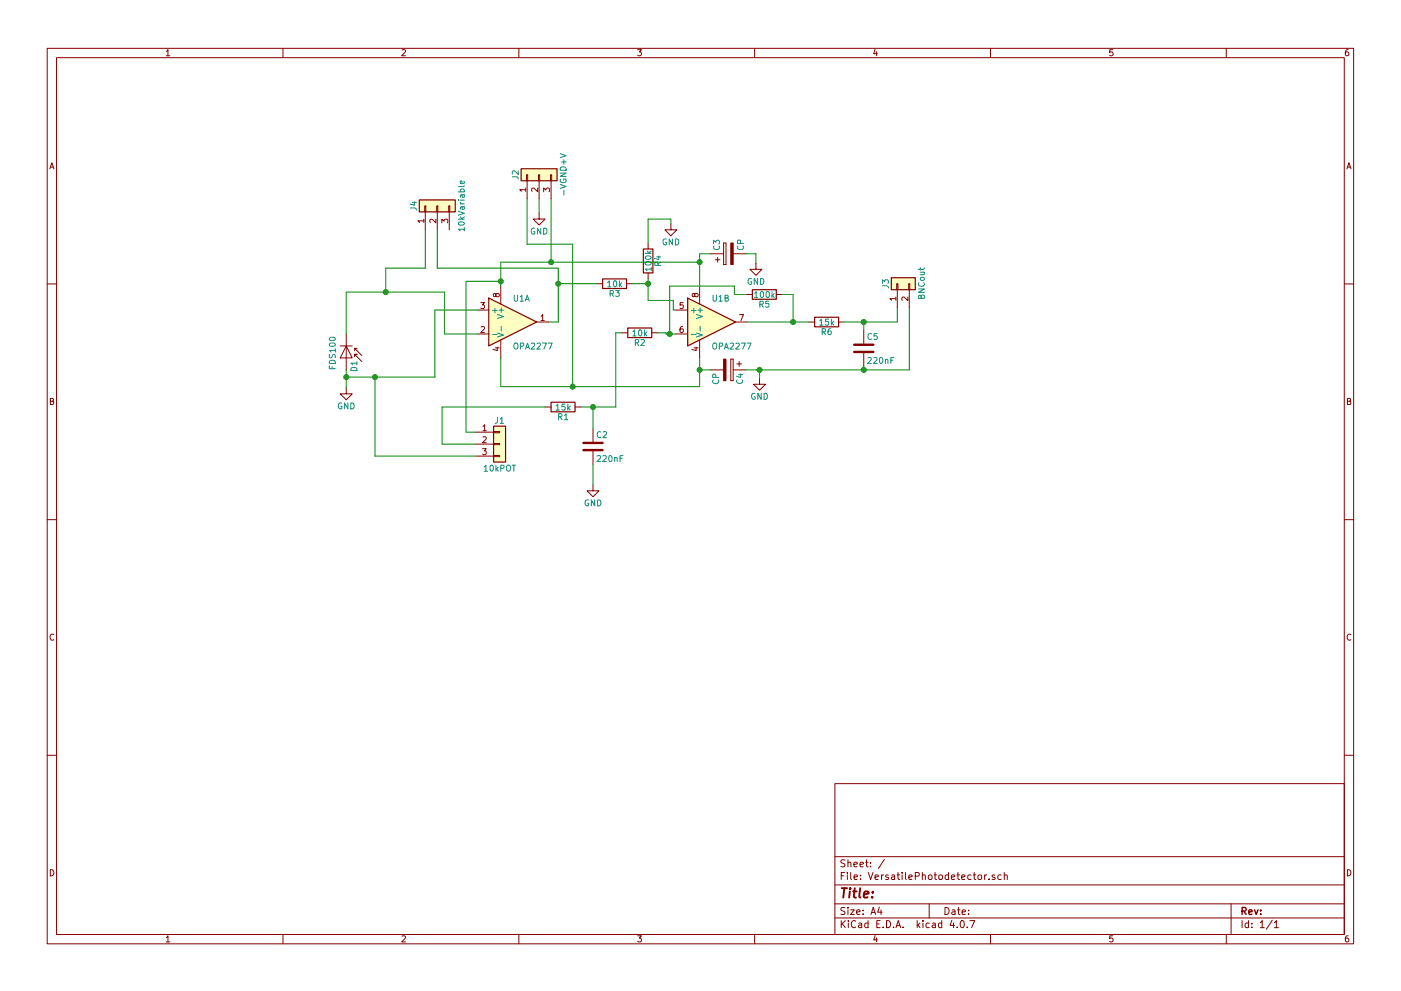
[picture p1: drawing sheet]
<svg xmlns="http://www.w3.org/2000/svg" width="297mm" height="210mm" viewBox="0 0 297 210" stroke-linecap="round" stroke-linejoin="round" font-family="sans-serif">
<g fill="none" stroke="#840000" stroke-width=".21">
<path d="M10 10.3h277v189.9h-277zM12 12.2h273v186.1h-273zM35.3 10.9l.3-.4v1.3M35.3 11.8h.7M60 10.3v1.9M85.2 10.6l.5-.1 .3 .4-.8 .9h.8M110 10.3v1.9M135.2 10.5h.8l-.4 .5 .3 .1 .1 .2-.1 .4-.2 .1-.5-.1M160 10.3v1.9M185.5 10.5l-.3 .9h.8M185.9 11v.8M210 10.3v1.9"/>
<path d="M235.9 10.5h-.6v.6h.6l.1 .5-.3 .2-.4-.1M260 10.3v1.9M285.9 10.5l-.4 .1-.2 .2-.1 .8 .3 .2 .4-.1 .1-.4-.1-.2-.4-.1-.3 .3M10.6 35.8l.4-1.3 .4 1.3M10.7 35.5h.6M111.5 39.9v.7M111.6 37.1h.3v1.2h-.3zM111.8 38.3v3.9M114 39.9v.8l-.9-.8-.4 .2 .1 .5M114.2 37.1h.2v1.2h-.2zM114.3 38.3v3.9M116.7 37.1h.3v1.2h-.3z"/>
<path d="M116.8 38.3v3.9M285.6 35.8l.4-1.3 .4 1.3M285.7 35.5h.6M89.9 46.9h-1.3l.4 .3M89.9 46.5v.7M90 43.7h.3v1.3h-.3zM90.2 45v3.8M92.4 46.5v.8l-.9-.8-.4 .2 .1 .5M92.6 43.7h.2v1.3h-.2zM92.7 45v3.8M93.7 47.3v-.8l.5 .4 .1-.3h.5l.1 .1-.1 .6M95.1 43.7h.3v1.3h-.3z"/>
<path d="M95.2 45v3.8M111.5 40.3h-1.3l.3 .3M114.3 45.2v1.3h1.3l-1.3 1.2-1.3-1.2h1.3M115.3 40.7v-.8l.4 .4 .1-.4h.6l.1 .2-.1 .6M137.4 51.6v1.2M137.4 57.9v1.3M142.2 47.5v1.3h1.3l-1.3 1.2-1.2-1.2h1.2M150.6 53.8h2.8M151.6 55.1h1.1M152.1 54.6v1M153.4 56.1h.5zM153.4 51.6v4.5z"/>
<path d="M153.4 51.6h.5zM153.9 51.6v4.5zM155.4 53.8h2.8M160.3 55.9v1.2h1.2l-1.2 1.3-1.3-1.3h1.3M10 60.2h2M72.1 73.4h2.6M73.4 73.4l1.3 2.5h-2.6zM73.4 70.9v7.6M75.2 75.7v-.5h.5h-.5l1.5 1.5M75.2 73.9v.5M75.7 73.9h-.5l1.5 1.5M101.1 70.9h2.5"/>
<path d="M101.1 65.8h2.5M101.9 64.2h.8l-.4 .5 .4 .1v.5l-.2 .2-.6-.2M102 69.4l.5-.1 .2 .3-.8 1h.8M105 73.8h.9M105.1 62.5l.3-.3 .3 .1 .2 .2-.1 .4-.4 .1-.2-.1-.2-.6h-.3l-.1 .6 .3 .1 .2-.3M105.4 73.6v.8l-.9-.3M106.2 60.7v3.8M106.2 72.1v3.8M113.8 68.3h2.5M114.7 67.1l.4-.4v1.3M114.7 68h.7M126.5 60.2h1.3"/>
<path d="M131.8 70.6h1.3M132.8 60.2h1.3M138.2 70.6h1.2M143.3 70.9h2.5M143.3 65.8h2.5M144.8 69.3h-.4l-.2 .3v.7l.2 .3 .4-.2v-.6h-.4l-.2 .2M144.8 64.2h-.6v.6h.6v.5l-.1 .2-.5-.2M147.2 73.8h.8M147.3 62.5l.2-.3 .4 .1 .1 .2v.4l-.5 .1-.2-.1-.1-.6h-.3l-.1 .6 .3 .1 .2-.3M147.6 73.6v.8l-.9-.3M148.3 60.7v3.8M148.3 72.1v3.8"/>
<path d="M150.6 78.5h2.8M154.9 76.2h.5zM154.9 76.2v4.6zM155.4 76.2v4.6zM155.4 78.5h2.8M156 68.3h2.5M156.2 77.2h1M156.7 76.7v1M156.8 66.7h.8l-.5 1.3M158.2 62.5h1.3M164.6 62.5h1.3M171.4 68.3h1.3"/>
<path d="M177.8 68.3h1.3M183.1 70.1v2.8M183.1 74.9v2.8M189.9 63.4h-1.2l.3 .3M189.9 63v.7M190.1 60.2h.3v1.3h-.3zM190.2 61.5v3.8M192.5 63v.8l-.9-.8-.4 .2 .1 .5M192.7 60.2h.2v1.3h-.2zM192.8 61.5v3.8M285 60.2h2M10.7 85.1h.5l.1-.5-.6-.1v1.3h.5l.2-.4-.3-.3"/>
<path d="M73.4 82.3v1.3h1.3l-1.3 1.2-1.3-1.2h1.3M100.8 91.7h3.8M100.8 94.2h3.8M100.8 96.8h3.8M102.3 95.2h.8l-.4 .5 .3 .1v.5l-.1 .2-.6-.2M102.4 90.5l.3-.4v1.3M102.4 92.8l.5-.1 .2 .3-.8 .9h.8M102.4 91.4h.7M104.6 96.6h1.3v.3h-1.3zM104.6 94.1h1.3v.3h-1.3zM104.6 91.6h1.3v.2h-1.3zM115.6 86.4h1.2"/>
<path d="M121.9 86.4h1.3M125.7 90.9v2.8M125.7 95.8v2.7M154.9 80.8h.5zM161 80.3v1.2h1.3l-1.3 1.3-1.2-1.3h1.2M285.7 85.1h.5l.1-.5-.6-.1v1.3h.5l.2-.4-.3-.3M10 110.3h2M125.7 102.9v1.2h1.3l-1.3 1.3-1.2-1.3h1.2M285 110.3h2M11.4 134.6a.58 .58 0 0 0-.8 .6 .58 .58 0 0 0 .8 .5M286.4 134.6a.58 .58 0 0 0-.8 .6 .58 .58 0 0 0 .8 .5M10 160.2h2"/>
<path d="M177 166.3h108v32h-108zM285 160.2h2M10.7 184.5a.65 .65 0 0 1 .7 .7 .65 .65 0 0 1-.7 .6zM35.3 198.9l.3-.4v1.3M35.3 199.8h.7M60 198.3v1.9M85.2 198.6l.5-.1 .3 .4-.8 .9h.8M110 198.3v1.9M135.2 198.5h.8l-.4 .5 .3 .1 .1 .2-.1 .4-.2 .1-.5-.1M160 198.3v1.9M177 194.8h108M177 191.8h108"/>
<path d="M177 187.8h108M177 181.8h108M178.4 195.3v1.5M178.4 185.8h.5M178.6 196l.6 .8M179.1 185.1h-.7v1.5M179.1 192.6l-.5-.1-.3 .3 .1 .3 .7 .4v.4l-.2 .1-.6-.1M179.1 182.5l-.5-.1-.3 .3 .1 .3 .7 .4v.4l-.2 .1-.6-.1M179.2 195.3l-.8 .9M179.7 185.1v.2M179.7 185.6v1M179.8 192.5v.2"/>
<path d="M179.8 183.1l.2-.2 .4 .1v.9M179.8 182.4v1.5M179.8 193v1M179.9 195.3v.2M179.9 195.8v1M180.3 193h.8l-.8 1h.8M180.4 185.1v1.3l.2 .2M181.1 183.4l.7-.1-.1-.3-.4-.1-.2 .2v.7h.6M181.1 186.1l.7-.1-.1-.3-.4-.1-.2 .2 .1 .7h.5M181.4 195.5a.71 .71 0 0 0-1 .5 .71 .71 0 0 0 .8 .8l.2-.1M181.6 193.5l.7-.1v-.3l-.4-.1-.3 .2 .1 .7h.6M182.1 195.9h.6v.9"/>
<path d="M182.3 183.4l.8-.1-.1-.3-.4-.1-.3 .2 .1 .7h.6M182.4 186.5v.1M182.4 185.7v.1M182.7 196.2l-.7 .3 .2 .3 .5-.1M183 193.9v.1M183 193.1v.1M183.5 182.9h.6M183.7 182.4v1.3l.4 .2M184 195.9l-.4-.1-.3 .3 .1 .6 .2 .1 .4-.1M184 195.3v1.5M184.1 185.1l.5 1.5 .5-1.5M184.6 183.8v.1"/>
<path d="M184.6 183v.1M184.7 194l.4-1.5 .5 1.5M184.8 193.6h.7M185.5 186.1l.7-.1v-.3l-.4-.1-.3 .2 .1 .7h.6M185.5 198.5l-.3 .9h.8M185.9 199v.8M185.9 196h.5M186.4 192.5l-.3 1h.9M186.6 195.3h-.7v1.5h.7M186.8 193v1M186.9 185.6v1M187.2 196.7v.1"/>
<path d="M187.3 185.6l-.4 .3M187.5 182.3l-1.3 2M188 195.3a.76 .76 0 0 1 .8 .8 .76 .76 0 0 1-.8 .7zM188.3 185.7l-.3-.1-.2 .2v.2l.5 .2v.3h-.5M189.1 185.7h.5l.1 .9M189.5 196.7v.1M189.7 186l-.7 .3 .2 .3 .5-.1M190 196.8l.4-1.5 .6 1.5M190.1 196.4h.7M190.2 185.6h.6M190.4 185.1v1.3l.4 .2M191.3 185.1v.2"/>
<path d="M191.3 185.6v1M191.5 196.7v.1M192 185.1v1.3l.2 .2M192.7 186.1l.7-.1-.1-.3-.4-.1-.2 .2 .1 .7h.5M194.1 185.9l.7-.1 .1-.2-.1-.3-.2-.2h-.5v1.5M194.5 195.3v1.5M194.6 196.3l.4 .5M195 195.8l-.5 .6M195.6 185.7l.2-.1 .3 .1 .1 .9M195.6 185.1v1.5M195.7 195.3v.2M195.7 195.8v1"/>
<path d="M196.9 185.7l.2-.1 .4 .1 .1 .6-.1 .2-.4 .1-.2-.1zM197 191.8v3M197 195.9l-.4-.1-.3 .3 .1 .6 .2 .1 .4-.1M197.7 195.9h.6v.9M198 185.6h.6M198.2 185.1v1.3l.4 .2M198.3 196.2l-.7 .3 .2 .3 .5-.1M199.1 185.7l.2-.1 .4 .1 .1 .6-.1 .2-.4 .1-.2-.1zM199.7 195.9l-.5-.1-.2 .3v.6l.2 .1 .5-.1M199.7 195.3v1.5M200.4 192.5a.76 .76 0 0 1 .8 .8 .76 .76 0 0 1-.8 .7zM201.1 185.7l-.4-.1-.3 .3 .1 .6 .2 .1 .4-.1"/>
<path d="M201.1 185.1v1.5M201.7 186.1l.7-.1v-.3l-.4-.1-.3 .2 .1 .7h.6M201.8 195.2l-.4 1.1h1M201.9 193.1h.5l.1 .9M202.2 195.8v1M202.5 193.4l-.7 .3 .2 .3 .5-.1M202.9 185.6h.6M202.9 196.7v.1M203 193h.6M203.1 185.1v1.3l.4 .2M203.2 192.5v1.3l.4 .2M203.8 195.4l.1-.1a.8 .8 0 0 1 .6 .8 .8 .8 0 0 1-.6 .7 .97 .97 0 0 1-.1-1.4z"/>
<path d="M203.9 186.1l.7-.1-.1-.3-.4-.1-.2 .2 .1 .7h.5M204 193.5l.7-.1-.1-.3-.4-.1-.2 .2 .1 .7h.5M205.1 196.7v.1M205.4 193.9v.1M205.4 193.1v.1M205.6 195.3h1.1l-.7 1.5M205.9 185.7l-.4-.1-.3 .3 .1 .6 .2 .1 .4-.1M206.3 185.6h.6M206.6 185.1v1.3l.3 .2M207.4 185.7l.2-.1 .5 .1v.6l-.1 .2-.4 .1-.2-.1zM208.8 185.6v1M209.2 185.6l-.4 .3"/>
<path d="M209.7 186.5v.1M210 198.3v1.9M210.9 185.7l-.3-.1-.3 .2 .1 .2 .5 .2v.3h-.6M212.3 185.7l-.5-.1-.2 .3v.6l.2 .1 .5-.1M212.9 185.7l.2-.1 .4 .1 .1 .9M212.9 185.1v1.5M235.9 198.5h-.6v.7l.6-.1 .1 .5-.3 .2-.4-.1M260 198.3v1.9M261 191.8v6.5M263.3 195.3v1.5M264.7 195.9l-.4-.1-.3 .3 .1 .6 .2 .1 .4-.1M264.7 195.3v1.5"/>
<path d="M265.4 196.7v.1M265.4 195.9v.1M267.2 195.8l.4-.5v1.5M267.2 196.8h.8M269.7 195.2l-1.2 2M270.2 195.8l.4-.5v1.5M270.2 196.8h.8M285.7 184.5a.65 .65 0 0 1 .7 .7 .65 .65 0 0 1-.7 .6zM285.9 198.5l-.4 .1-.2 .3-.1 .7 .3 .2 .4-.1 .1-.4-.1-.2-.4-.1-.3 .3"/>
</g>
<path d="M263.3 193.3l.8-.1 .1-.2-.1-.3-.2-.2h-.6v1.5M263.7 193.3l.5 .7M264.8 193.5l.7-.1-.1-.3-.4-.1-.2 .2v.7h.6M266 193l.3 1 .4-1M267.3 193.9v.1M267.3 193.1v.1" fill="none" stroke="#840000" stroke-width=".3"/>
<path d="M178.5 188.4h1.1M179 188.4l-.2 2M180.2 189.1l-.2 1.3M180.3 188.4l-.1 .2 .2-.1-.1-.1-.1 .2M180.9 189.1h.7M181.2 188.4l-.2 1.8 .1 .1 .4 .1M182.4 188.4l-.2 1.8 .2 .2M183.2 189.8l.9-.2v-.4l-.6-.1-.3 .3v.9h.7M184.9 190.3v.1M185.1 189.2l-.1 .2-.1-.1 .2-.1-.1 .2" fill="none" stroke="#840000" stroke-width=".41"/>
<g fill="#ffffc2" stroke="#ffffc2" stroke-width=".21">
<path d="M103.6 63.2l10.2 5.1-10.2 5.1z"/>
<path d="M145.8 63.2l10.2 5.1-10.2 5.1z"/>
<path d="M110.5 35.8h7.6v2.5h-7.6z"/>
<path d="M104.6 90.4h2.6v7.6h-2.6z"/>
<path d="M189 58.9h5.1v2.6h-5.1z"/>
<path d="M88.9 42.4h7.6v2.6h-7.6z"/>
</g>
<path d="M110.5 35.8h7.6v2.5h-7.6zM88.9 42.4h7.6v2.6h-7.6zM127.8 59.2h5v2h-5zM136.4 52.8h2v5.1h-2zM189 58.9h5.1v2.6h-5.1zM103.6 63.2l10.2 5.1-10.2 5.1zM133.1 69.6h5.1v2h-5.1zM145.8 63.2l10.2 5.1-10.2 5.1zM159.5 61.5h5.1v2h-5.1zM172.7 67.3h5.1v2h-5.1zM104.6 90.4h2.6v7.6h-2.6zM116.8 85.3h5.1v2.1h-5.1z" fill="none" stroke="#840000" stroke-width=".25"/>
<g fill="none" stroke="#008484" stroke-width=".21">
<path d="M98.4 38.4l.1 .4-.3 .2-.5-.1v-.5h.2l.1 .6M98.5 39.4l-.3 .2h-1M108.6 37.5l1.1 .1 .2 .4M109.9 36.2v.8l-.9-.8-.4 .3 .1 .5M118.8 39.1l1.2 .5-1.2 .4M118.8 36.7h1.2l-1.2 .7h1.2M118.8 32.6l1.2 .4-1.2 .4M118.8 38a.59 .59 0 0 0 .6 .8 .59 .59 0 0 0 .6-.8h-.5v.2M118.9 35.5a.67 .67 0 0 1 .8-.1 .67 .67 0 0 1 .3 .7h-1.2zM119.1 34.4h.9M119.6 33.9v.9M87 44.1l1.1 .1 .2 .4"/>
<path d="M87.4 43h.9M87.9 42.8v.8l-1-.3M97.2 44.8l1.3 .5-1.3 .4M97.2 42.5h.1M97.2 46.5h1.3M97.2 40.7h1.3M97.2 47.2a.76 .76 0 0 1 1.3 .3 .74 .74 0 0 1-1.3-.1zM97.6 42.9l.2 .4M97.6 46l.5 .5M97.6 43.3h.9M97.6 42.5h.9M97.7 40.7l-.1-.3 .2-.3 .6 .1v.5"/>
<path d="M97.9 43.9l.2 .5 .4-.1-.1-.4M97.9 41.3l.2 .6 .4-.2-.1-.4M98.5 48.6h-1.3l.3 .4M98.5 43.9h-.8v.5M98.5 41.3l-.8 .1v.5M98.5 48.3v.7M98.5 46l-.5 .4M113.3 48.5a.59 .59 0 0 0-.7 .5 .59 .59 0 0 0 .7 .6l.1-.5h-.2M114.7 48.4v1.3l-.8-1.3v1.3M115.3 48.4a.64 .64 0 0 1 .7 .6 .64 .64 0 0 1-.7 .7zM119.6 40.4v1M128.8 59.9l.4-.3v1.3"/>
<path d="M130.1 59.7l.2-.1a.67 .67 0 0 1 .5 .6 .67 .67 0 0 1-.5 .7l-.3-.5zM131.3 59.6v1.3M131.8 60l-.5 .5M136.8 53.7h1.3M136.9 55.6a.69 .69 0 0 1 1.2 .4 .74 .74 0 0 1-1.3-.2zM136.9 54.4a.69 .69 0 0 1 1.2 .3 .74 .74 0 0 1-1.3-.1zM137.2 53.3l.5 .4M138.1 57.1h-1.3l.4 .3M138.1 56.7v.7M138.1 53.3l-.5 .3M139.2 54.5h.9M139.5 56.3l-.1-.6-.5-.1-.1 .7h1.3"/>
<path d="M139.7 54.3v.8l-.9-.3M140.1 55.6l-.6 .4M141.3 50.7a.59 .59 0 0 0-.7 .6 .59 .59 0 0 0 .7 .6v-.5h-.2M142.6 50.7v1.3l-.7-1.3v1.3M143.2 50.7a.64 .64 0 0 1 .7 .6 .64 .64 0 0 1-.7 .7zM151.3 51.8v-.8l.5 .4 .1-.4h.5l.2 .2-.2 .6M151.4 52.2a.56 .56 0 0 0 .5 .8 .56 .56 0 0 0 .5-.8M156.5 52.2a.56 .56 0 0 0 .5 .8 .56 .56 0 0 0 .5-.8M157 51.6l-.1-.6h-.4l-.1 .6h1.2M159.3 59.1a.59 .59 0 0 0-.7 .6 .59 .59 0 0 0 .7 .6l.1-.5h-.3M160.6 59.1v1.2l-.7-1.2v1.2M161.2 59.1a.64 .64 0 0 1 .8 .6 .64 .64 0 0 1-.8 .6z"/>
<path d="M194.8 60a.56 .56 0 0 0 .5 .8 .56 .56 0 0 0 .6-.8M195.1 57.8h.9M195.1 56.8v.5M195.2 58.9l.5-.1 .3 .5-.3 .2h-.3l-.3-.2zM195.9 57.8l.1 .1-.1 .3-.8 .1M196 56.8l-.2 .3h-1.1M69.8 77.6v.6h1.3M69.9 76.7a.69 .69 0 0 1 .8-.2 .69 .69 0 0 1 .4 .6h-1.3zM69.9 75.2v.6l.4 .1a.54 .54 0 0 1 .7-.6l.1 .1-.1 .5M69.9 72.9a.76 .76 0 0 1 1.2 .3 .74 .74 0 0 1-1.3-.1zM69.9 71.7a.76 .76 0 0 1 1.2 .3 .74 .74 0 0 1-1.3-.1zM70.4 77.8v.4"/>
<path d="M71.1 74.3h-1.3l.4 .4M71.1 74v.7M74.6 78a.67 .67 0 0 1 .7 0 .67 .67 0 0 1 .4 .6h-1.3zM75.7 77.1h-1.3l.4 .3M75.7 76.7v.7M104.4 71h1M104.4 65.9h1M104.9 65.4v1M105.5 70.7l1.3 .4-1.3 .4M105.5 66.7l1.3 .5-1.3 .4M105.8 65.8h1M106.3 65.3v1"/>
<path d="M106.3 69.3v.9M109 62.6v1l.2 .3h.3l.2-.3v-1M109 73l.2-.2h.4l.2 .8a.42 .42 0 0 1-.2 .4 .42 .42 0 0 1-.5 0l-.1-.4zM110.3 63l.3-.4v1.3M110.3 63.9h.7M110.3 73.5l.6-.1 .1-.5-.7-.1v1.3M111.4 63.9l.4-1.3 .4 1.3M111.4 74.1l.4-1.3 .5 1.3M111.5 63.5h.6M111.6 73.7h.5M112.6 72.9l.5-.1 .3 .3-.8 1h.8M113.9 72.9l.5-.1 .2 .3-.8 1h.8"/>
<path d="M115 72.8h.8l-.5 1.3M116.2 72.8h.9l-.6 1.3M128.8 60.9h.7M129.4 62.3l.6-.1v-.5l-.6-.1v1.3M129.7 62.3l.4 .6M130.5 61.6h.8l-.4 .5 .3 .1v.6l-.1 .1-.6-.1M131.4 60.4l.4 .5M134.2 70.4l.3-.4v1.3M134.2 71.3h.7M134.7 72.7l.6-.1 .1-.5-.7-.1v1.3M135 72.7l.4 .6M135.5 70.1l.2-.1a.67 .67 0 0 1 .4 .6 .67 .67 0 0 1-.4 .7l-.3-.5z"/>
<path d="M135.9 72.1l.5-.1 .2 .4-.8 .9h.8M136.7 70v1.3M136.8 70.8l.3 .5M137.1 70.4l-.4 .5M146.6 71h1M146.6 65.9h1M147.1 65.4v1M147.7 70.7l1.2 .4-1.2 .4M147.7 66.7l1.2 .5-1.2 .4M148 65.8h.9M148.4 65.3v1M148.4 69.3v.9"/>
<path d="M151.2 62.6v1l.2 .3h.3l.2-.3v-1M151.2 73l.2-.2h.4l.2 .8a.42 .42 0 0 1-.3 .4 .42 .42 0 0 1-.4 0l-.2-.4zM152.5 63l.3-.4v1.3M152.5 63.9h.7M152.5 73.5l.6-.1 .1-.5-.7-.1v1.3M153.6 74.1l.4-1.3 .4 1.3M153.7 63.2l.6-.1v-.4l-.6-.1v1.3h.5l.2-.4-.2-.3M153.7 73.7h.6M154.8 72.9l.5-.1 .2 .3-.8 1h.8M156 72.9l.5-.1 .2 .3-.7 1h.7M156.6 79.5h.9M157 79.3v.8l-.9-.3"/>
<path d="M157.2 72.8h.8l-.5 1.3M158.4 72.8h.8l-.5 1.3M160 62.2l.3-.3v1.2M160 63.1h.7M161.1 64.6l.6-.1 .1-.5-.7-.1v1.3M161.3 62l.2-.1a.67 .67 0 0 1 .4 .6 .67 .67 0 0 1-.4 .6l-.3-.4zM161.4 64.6l.4 .6M162.5 62l.2-.1a.67 .67 0 0 1 .4 .6 .67 .67 0 0 1-.4 .6l-.3-.4zM163 63.9h-.6l-.1 .6h.7v.5l-.2 .2-.5-.2M163.7 61.9v1.2M163.8 62.7l.4 .4M164.2 62.3l-.5 .5"/>
<path d="M173.8 68.1l.3-.4v1.3M173.8 69h.7M174.3 70.4l.6-.1 .1-.5-.7-.1v1.3M174.6 70.4l.4 .6M175.7 67.7h-.6l-.1 .6h.7v.6l-.2 .1-.5-.1M176.1 69.7l-.3 .1-.2 .2-.1 .8 .3 .2 .4-.1-.1-.6-.3-.1-.3 .3M176.3 67.7v1.3M176.4 68.5l.4 .5M176.8 68.1l-.5 .5M184 75.9l.5-.1 .2 .4-.8 .9h.8M184.8 70.9a.56 .56 0 0 0-.8 .5 .56 .56 0 0 0 .8 .5M185.2 75.9l.5-.1 .3 .4-.8 .9h.8"/>
<path d="M186 70.8h-.7v.5h.7v.6l-.2 .1-.5-.1M186.6 75.9l.1-.1a.67 .67 0 0 1 .5 .7 .67 .67 0 0 1-.5 .6l-.2-.5zM187.1 60.6l1.1 .1 .2 .4M187.1 60.1v-.7l.5 .4 .1-.4h.5l.2 .2-.2 .5M187.7 76.4l.2-.2 .3 .1 .1 .8M187.7 76.2v.9M188.9 76.4h.4M189.5 75.8h-.6v1.3M194.7 61.3h1.3l-1.3 .7h1.3M195.3 62.9l.3-.3 .4 .2v.5h-1.3l.1-.6h.4l.1 .6M72.4 85.5a.59 .59 0 0 0-.7 .6 .59 .59 0 0 0 .7 .6l.1-.5h-.2M73.8 85.5v1.3l-.7-1.3v1.3"/>
<path d="M74.4 85.5a.64 .64 0 0 1 .7 .6 .64 .64 0 0 1-.7 .7zM102.7 99.1l.3-.4v1.3M102.7 100h.7M104 98.8l.2-.1a.67 .67 0 0 1 .4 .6 .67 .67 0 0 1-.4 .7l-.3-.5zM105.2 98.7v1.3M105.3 99.5l.3 .5M105.5 88.5l-.1 1.1-.4 .2M105.6 99.1l-.4 .5M106 88.9l.4-.4v1.3M106 89.8h.8M106.2 99.4l.6-.1v-.5l-.6-.1v1.3M107.4 98.9l.3-.2h.4l.1 .8a.42 .42 0 0 1-.2 .4 .42 .42 0 0 1-.4 0l-.2-.4z"/>
<path d="M108.6 98.7h.7M108.9 98.7v1.3M117.9 86.1l.4-.4v1.3M117.9 87h.7M118.4 88.4h.6l.1-.5-.7-.1v1.2M118.7 88.4l.5 .6M119.7 88.1l.3-.3v1.2M119.7 89h.7M119.8 85.7h-.6l-.1 .6h.7v.6l-.2 .1-.5-.1M120.4 85.7v1.3M120.5 86.5l.4 .5M120.9 86.2l-.5 .4"/>
<path d="M126.6 96.8l.5-.1 .2 .3-.8 .9h.8M127.4 91.7a.56 .56 0 0 0-.8 .5 .56 .56 0 0 0 .8 .5M127.8 96.8l.5-.1 .2 .3-.7 .9h.7M127.9 91.7l.5-.1 .2 .3-.8 1h.8M129.2 96.8l.1-.1a.67 .67 0 0 1 .5 .6 .67 .67 0 0 1-.5 .6l-.2-.4zM130.3 97.2l.2-.1h.3l.1 .8M130.3 97.1v.8M131.5 97.3h.4M132.1 96.7h-.6v1.2M151.2 80.6a.56 .56 0 0 0 .5 .8 .56 .56 0 0 0 .5-.8M151.8 80.1l-.1-.6-.5-.1-.1 .7h1.3M156.3 80.6a.56 .56 0 0 0 .5 .8 .56 .56 0 0 0 .5-.8"/>
<path d="M160.1 83.5a.59 .59 0 0 0-.7 .6 .59 .59 0 0 0 .7 .6v-.5h-.2M161.4 83.5v1.2l-.7-1.2v1.2M162 83.5a.64 .64 0 0 1 .7 .6 .64 .64 0 0 1-.7 .6zM124.8 106.1a.59 .59 0 0 0-.8 .6 .59 .59 0 0 0 .8 .6v-.5h-.2M126.1 106.1v1.2l-.7-1.2v1.2M126.7 106.1a.64 .64 0 0 1 .7 .6 .64 .64 0 0 1-.7 .6z"/>
</g>
<g fill="#840000" stroke="#840000" stroke-width=".21">
<path d="M154.9 51.6h.5v4.5h-.5z"/>
<path d="M153.4 76.2h.5v4.6h-.5z"/>
</g>
<path d="M181.1 74.7h4.1M181.1 73.1h4.1M123.7 95.5h4.1M123.7 94h4.1" fill="none" stroke="#840000" stroke-width=".51"/>
<g fill="none" stroke="#008400" stroke-width=".21">
<path d="M90.2 48.8v8.1h-8.4v5.1M92.7 48.8v8.1h25.7v11.4h-2.1M106.2 59.7h-7.4v32h2M111.8 42.2v9.6h9.6v30.2M114.3 42.2v3M116.8 42.2v13.4M137.4 59.2v4.5h5.3v2.1h.6M142.2 47.5v-1h-4.8v5.1M148.3 55.6h-42.1v5.1M150.6 53.8h-2.3v6.9M158.2 53.8h2.1v2.1M73.4 70.9v-8.9h20.8v8.9h6.9"/>
<path d="M73.4 78.5v3.8M101.1 65.8h-8.9v14.2h-18.8M106.2 75.9v6.1h42.1v-6.1M118.4 60.2h8.1M131.8 70.6h-1.2v15.8h-7.4M134.1 60.2h3.3M139.4 70.6h1.8v.3h2.1M148.3 78.5h2.3M158.2 62.5h-2.5v-1.8h-13.7v10.2M158.5 68.3h12.9M161 78.5v1.8M165.9 62.5h2.2v5.8"/>
<path d="M183.1 68.3v1.8M183.1 77.7v.8M190.2 65.3v3h-11.1M192.8 65.3v13.2h-34.6M79.5 80v16.8h21.3M115.6 86.4h-21.9v7.8h7.1M125.7 86.4v4.5M125.7 98.5v4.4"/>
</g>
<g fill="#008400" stroke="#008400" stroke-width=".25">
<circle cx="116.8" cy="55.6" r=".51"/>
<circle cx="121.4" cy="82" r=".51"/>
<circle cx="148.3" cy="55.6" r=".51"/>
<circle cx="148.3" cy="78.5" r=".51"/>
<circle cx="73.4" cy="80" r=".51"/>
<circle cx="79.5" cy="80" r=".51"/>
<circle cx="106.2" cy="59.7" r=".51"/>
<circle cx="125.7" cy="86.4" r=".51"/>
<circle cx="168.1" cy="68.3" r=".51"/>
<circle cx="161" cy="78.5" r=".51"/>
<circle cx="183.1" cy="68.3" r=".51"/>
<circle cx="183.1" cy="78.5" r=".51"/>
<circle cx="81.8" cy="62" r=".51"/>
<circle cx="118.4" cy="60.2" r=".51"/>
<circle cx="137.4" cy="60.2" r=".51"/>
<circle cx="142" cy="70.9" r=".51"/>
</g>
</svg>
